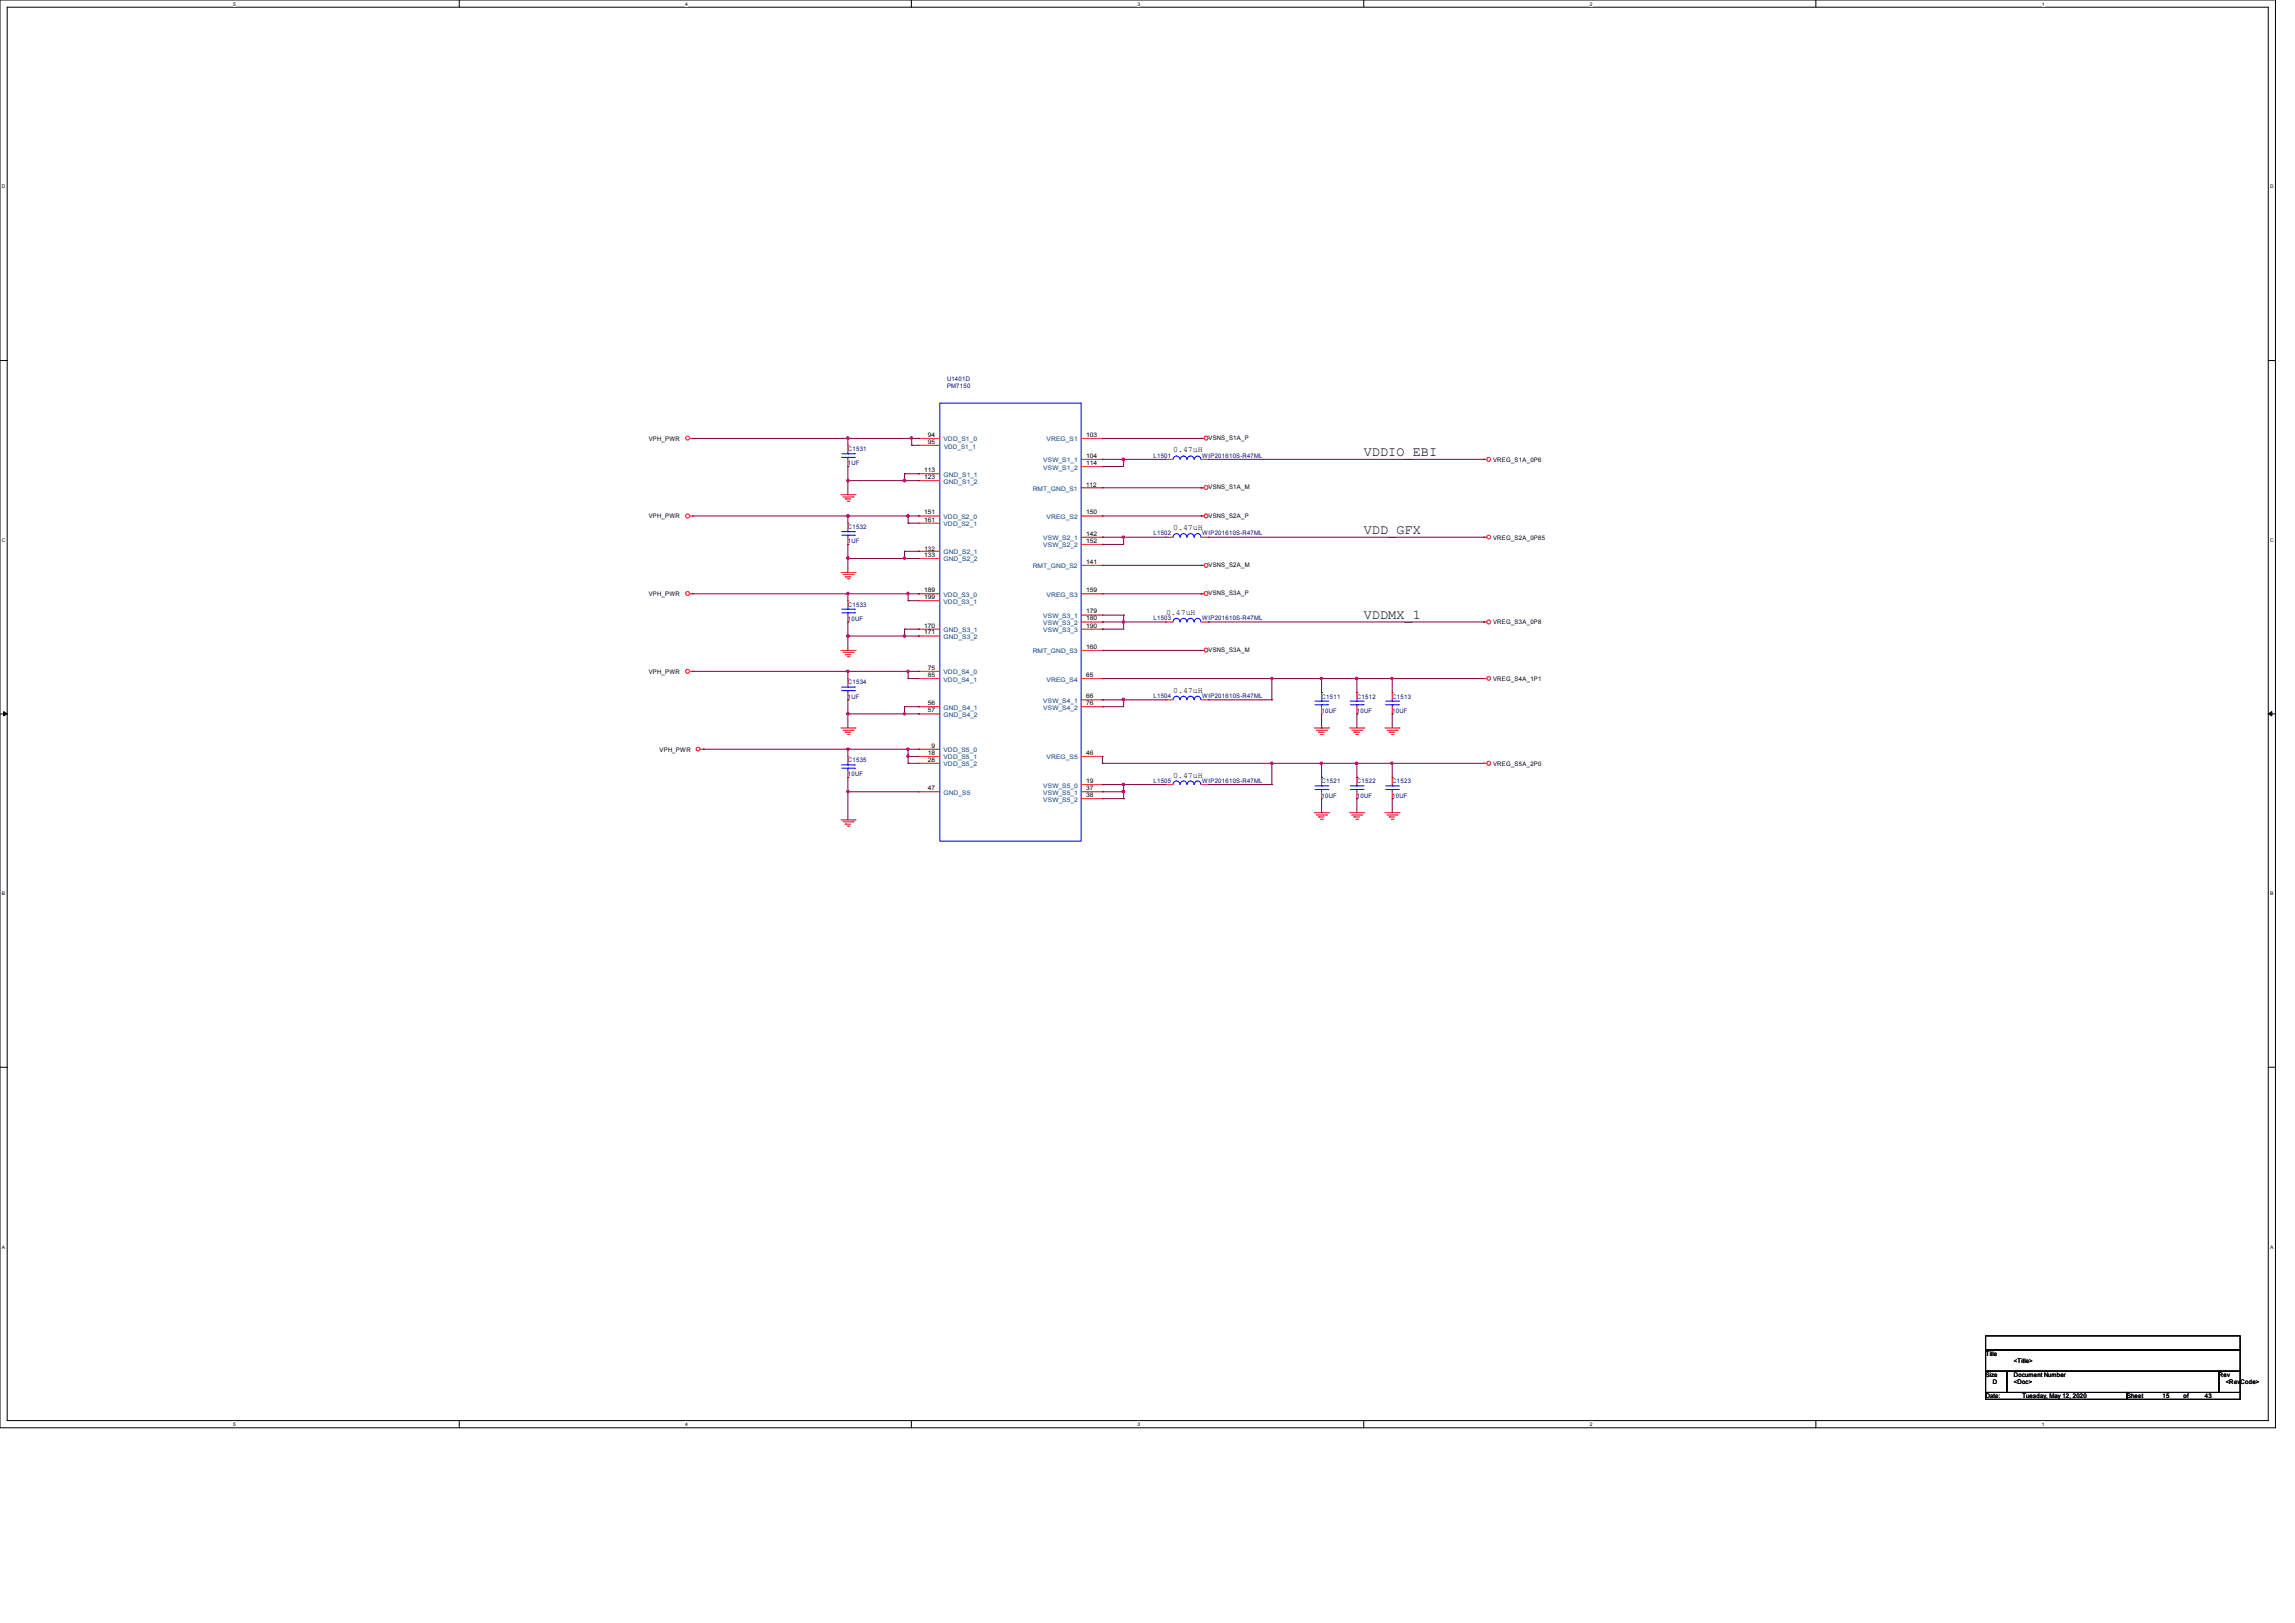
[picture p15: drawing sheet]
<svg xmlns="http://www.w3.org/2000/svg" width="297mm" height="210mm" viewBox="0 0 297 210" stroke-linecap="round" stroke-linejoin="round" font-family="sans-serif">
<defs><g id="words">
<g font-size="1.7">
<text x="176.5" y="59">VDDIO_EBI</text>
<text x="176.5" y="69.1">VDD_GFX</text>
<text x="176.5" y="80.1">VDDMX_1</text>
</g>
<g font-size="1.1">
<text x="151.8" y="58.5">0.47uH</text>
<text x="151.8" y="68.6">0.47uH</text>
<text x="150.9" y="79.6">0.47uH</text>
<text x="151.8" y="89.7">0.47uH</text>
<text x="151.8" y="100.6">0.47uH</text>
</g>
<g font-size=".8" fill="#000080">
<text x="122.6" y="49.2">U1401D</text>
<text x="122.6" y="50.2">PM7150</text>
<text x="109.7" y="58.4">C1531</text>
<text x="149.3" y="59.2">L1501</text>
<text x="155.6" y="59.2">WIP201610S-R47ML</text>
<text x="109.7" y="60.2">1UF</text>
<text x="109.7" y="68.5">C1532</text>
<text x="109.7" y="70.3">1UF</text>
<text x="149.3" y="69.3">L1502</text>
<text x="155.6" y="69.3">WIP201610S-R47ML</text>
<text x="109.7" y="78.5">C1533</text>
<text x="109.7" y="80.3">10UF</text>
<text x="149.3" y="80.2">L1503</text>
<text x="155.6" y="80.2">WIP201610S-R47ML</text>
<text x="109.7" y="88.6">C1534</text>
<text x="109.7" y="90.4">1UF</text>
<text x="149.3" y="90.3">L1504</text>
<text x="155.6" y="90.3">WIP201610S-R47ML</text>
<text x="171" y="90.4">C1511</text>
<text x="171" y="92.2">10UF</text>
<text x="175.6" y="90.4">C1512</text>
<text x="175.6" y="92.2">10UF</text>
<text x="180.2" y="90.4">C1513</text>
<text x="180.2" y="92.2">10UF</text>
<text x="109.7" y="98.6">C1535</text>
<text x="109.7" y="100.5">10UF</text>
<text x="149.3" y="101.3">L1505</text>
<text x="155.6" y="101.3">WIP201610S-R47ML</text>
<text x="171" y="101.3">C1521</text>
<text x="175.6" y="101.3">C1522</text>
<text x="180.2" y="101.3">C1523</text>
<text x="171" y="103.2">10UF</text>
<text x="175.6" y="103.2">10UF</text>
<text x="180.2" y="103.2">10UF</text>
</g>
<g font-size=".8">
<text x="84" y="57">VPH_PWR</text>
<text x="120.1" y="56.5">94</text>
<text x="120.1" y="57.4">95</text>
<text x="140.6" y="56.5">103</text>
<text x="140.6" y="59.2">104</text>
<text x="156.4" y="56.9">VSNS_S1A_P</text>
<text x="193.2" y="59.8">VREG_S1A_0P6</text>
<text x="119.6" y="61.1">113</text>
<text x="119.6" y="62">123</text>
<text x="140.5" y="62.9">112</text>
<text x="140.6" y="60.2">114</text>
<text x="156.4" y="63.3">VSNS_S1A_M</text>
<text x="84" y="67.1">VPH_PWR</text>
<text x="119.6" y="66.5">151</text>
<text x="119.6" y="67.5">161</text>
<text x="119.6" y="71.3">132</text>
<text x="140.6" y="66.5">150</text>
<text x="140.6" y="69.3">142</text>
<text x="140.6" y="70.2">152</text>
<text x="156.4" y="67">VSNS_S2A_P</text>
<text x="193.2" y="69.8">VREG_S2A_0P85</text>
<text x="84" y="77.1">VPH_PWR</text>
<text x="119.6" y="72.1">133</text>
<text x="119.6" y="76.6">189</text>
<text x="119.6" y="77.5">199</text>
<text x="140.6" y="72.9">141</text>
<text x="140.6" y="76.6">159</text>
<text x="156.4" y="73.4">VSNS_S2A_M</text>
<text x="156.4" y="77">VSNS_S3A_P</text>
<text x="119.6" y="81.2">170</text>
<text x="119.6" y="82.1">171</text>
<text x="140.6" y="79.4">179</text>
<text x="140.6" y="80.3">180</text>
<text x="140.6" y="81.2">190</text>
<text x="140.6" y="83.9">160</text>
<text x="193.2" y="80.8">VREG_S3A_0P8</text>
<text x="84" y="87.2">VPH_PWR</text>
<text x="120.1" y="86.7">75</text>
<text x="120.1" y="87.6">85</text>
<text x="140.6" y="87.6">65</text>
<text x="156.4" y="84.4">VSNS_S3A_M</text>
<text x="193.2" y="88.1">VREG_S4A_1P1</text>
<text x="120.1" y="91.2">56</text>
<text x="120.1" y="92.2">57</text>
<text x="140.6" y="90.3">66</text>
<text x="140.6" y="91.2">76</text>
<text x="85.3" y="97.2">VPH_PWR</text>
<text x="120.1" y="97.7">18</text>
<text x="120.1" y="98.6">28</text>
<text x="120.5" y="96.7">9</text>
<text x="140.6" y="97.7">46</text>
<text x="140.6" y="101.3">19</text>
<text x="193.2" y="99.1">VREG_S5A_2P0</text>
<text x="120.1" y="102.2">47</text>
<text x="140.6" y="102.2">37</text>
<text x="140.6" y="103.1">38</text>
<text x="257" y="175.4">Title</text>
<text x="257" y="178.2">Size</text>
<text x="257.9" y="179.1">D</text>
<text x="260.6" y="178.2">Document Number</text>
<text x="260.6" y="179.1">&lt;Doc&gt;</text>
<text x="260.6" y="176.4">&lt;Title&gt;</text>
<text x="287.2" y="178.2">Rev</text>
<text x="288.1" y="179.1">&lt;RevCode&gt;</text>
<text x="257" y="180.9">Date:</text>
<text x="261.7" y="180.9">Tuesday, May 12, 2020</text>
<text x="275.3" y="180.9">Sheet</text>
<text x="279.8" y="180.9">15</text>
<text x="282.6" y="180.9">of</text>
<text x="285.3" y="180.9">43</text>
</g>
<g font-size=".8" fill="#004080">
<text x="122.1" y="57.1">VDD_S1_0</text>
<text x="122.2" y="58">VDD_S1_1</text>
<text x="135" y="59.8">VSW_S1_1</text>
<text x="135.4" y="57.1">VREG_S1</text>
<text x="122.1" y="61.7">GND_S1_1</text>
<text x="122.1" y="62.6">GND_S1_2</text>
<text x="133.7" y="63.5">RMT_GND_S1</text>
<text x="135" y="60.7">VSW_S1_2</text>
<text x="122.1" y="67.1">VDD_S2_0</text>
<text x="122.1" y="71.7">GND_S2_1</text>
<text x="122.1" y="68.1">VDD_S2_1</text>
<text x="135" y="69.9">VSW_S2_1</text>
<text x="135" y="70.8">VSW_S2_2</text>
<text x="135.4" y="67.1">VREG_S2</text>
<text x="122.1" y="72.6">GND_S2_2</text>
<text x="122.1" y="77.2">VDD_S3_0</text>
<text x="133.7" y="73.5">RMT_GND_S2</text>
<text x="135.4" y="77.2">VREG_S3</text>
<text x="122.1" y="81.8">GND_S3_1</text>
<text x="122.1" y="82.7">GND_S3_2</text>
<text x="122.1" y="78.1">VDD_S3_1</text>
<text x="135" y="80">VSW_S3_1</text>
<text x="135" y="80.9">VSW_S3_2</text>
<text x="135" y="81.8">VSW_S3_3</text>
<text x="122.1" y="87.2">VDD_S4_0</text>
<text x="122.1" y="88.2">VDD_S4_1</text>
<text x="133.7" y="84.5">RMT_GND_S3</text>
<text x="135.4" y="88.2">VREG_S4</text>
<text x="122.1" y="91.8">GND_S4_1</text>
<text x="122.1" y="92.8">GND_S4_2</text>
<text x="135" y="90.9">VSW_S4_1</text>
<text x="135" y="91.8">VSW_S4_2</text>
<text x="122.1" y="98.3">VDD_S5_1</text>
<text x="122.1" y="97.3">VDD_S5_0</text>
<text x="122.1" y="99.1">VDD_S5_2</text>
<text x="135" y="101.9">VSW_S5_0</text>
<text x="135.4" y="98.3">VREG_S5</text>
<text x="122.1" y="102.8">GND_S5</text>
<text x="135" y="102.8">VSW_S5_1</text>
<text x="135" y="103.7">VSW_S5_2</text>
</g>
<g font-size=".6">
<text x="30.2" y=".7">5</text>
<text x="88.7" y=".7">4</text>
<text x="147.2" y=".7">3</text>
<text x="205.7" y=".7">2</text>
<text x="264.2" y=".7">1</text>
<text x=".3" y="24.4">D</text>
<text x="293.8" y="24.4">D</text>
<text x=".3" y="70.1">C</text>
<text x="293.8" y="70.1">C</text>
<text x=".3" y="115.8">B</text>
<text x="293.8" y="115.8">B</text>
<text x=".3" y="161.5">A</text>
<text x="293.8" y="161.5">A</text>
<text x="30.2" y="184.5">5</text>
<text x="88.7" y="184.5">4</text>
<text x="147.2" y="184.5">3</text>
<text x="205.7" y="184.5">2</text>
<text x="264.2" y="184.5">1</text>
</g>
</g></defs>
<path d="M0 0h294.5v184.7h-294.5zM.9 .9h292.6v182.9h-292.6z" fill="none" stroke="#000" stroke-width=".13"/>
<g fill="#fff">
<path d="M30.2 .1h.3v.7h-.3z"/>
<path d="M30.2 183.9h.3v.8h-.3z"/>
</g>
<path d="M59.4 0v.9M59.4 183.8v.9" fill="none" stroke="#000" stroke-width=".13"/>
<g fill="#fff">
<path d="M88.7 .1h.3v.7h-.3z"/>
<path d="M88.7 183.9h.3v.8h-.3z"/>
</g>
<path d="M117.9 0v.9M117.9 183.8v.9" fill="none" stroke="#000" stroke-width=".13"/>
<g fill="#fff">
<path d="M147.2 .1h.3v.7h-.3z"/>
<path d="M147.2 183.9h.3v.8h-.3z"/>
</g>
<path d="M176.5 0v.9M176.5 183.8v.9" fill="none" stroke="#000" stroke-width=".13"/>
<g fill="#fff">
<path d="M205.7 .1h.4v.7h-.4z"/>
<path d="M205.7 183.9h.4v.8h-.4z"/>
</g>
<path d="M235 0v.9M235 183.8v.9" fill="none" stroke="#000" stroke-width=".13"/>
<g fill="#fff">
<path d="M264.2 .1h.4v.7h-.4z"/>
<path d="M264.2 183.9h.4v.8h-.4z"/>
<path d="M.3 23.8h.4v.7h-.4z"/>
<path d="M293.8 23.8h.5v.7h-.5z"/>
<path d="M.3 69.5h.4v.7h-.4z"/>
<path d="M293.8 69.5h.5v.7h-.5z"/>
</g>
<path d="M0 46.7h.9M293.5 46.7h1" fill="none" stroke="#000" stroke-width=".13"/>
<g fill="#fff">
<path d="M.3 115.2h.4v.8h-.4z"/>
<path d="M293.8 115.2h.4v.8h-.4z"/>
</g>
<path d="M0 92.4h.9M293.5 92.4h1" fill="none" stroke="#000" stroke-width=".13"/>
<path d="M.5 92.1l.4 .3-.4 .2zM293.5 92.4l.5-.3v.5z" fill="#000" stroke="#000" stroke-width=".13"/>
<g fill="#fff">
<path d="M.3 161h.3v.7h-.3z"/>
<path d="M293.8 161h.4v.7h-.4z"/>
</g>
<path d="M0 138.1h.9M293.5 138.1h1M257 172.8h32.9v1.9h-32.9zM257 174.7h32.9v2.7h-32.9zM257 177.4h2.7v2.8h-2.7zM259.7 177.4h27.4v2.8h-27.4zM287.1 177.4h2.8v2.8h-2.8zM257 180.2h18.3v.9h-18.3zM275.3 180.2h14.6v.9h-14.6z" fill="none" stroke="#000" stroke-width=".13"/>
<g fill="none" stroke="#f00" stroke-width=".13">
<path d="M89.3 56.7h.3M89.6 56.7h.1M109.7 57.6h.1M109.7 57.6v.9M109.7 59.4v1M118.9 56.7h.1M118.9 57.6h.1M118.9 56.7h2.7M118.9 57.6h2.7M139.9 56.7h2.8M139.9 59.4h2.8M142.7 56.7h.1"/>
<path d="M142.7 59.4h.1M150.9 59.4h.1M150.9 59.4h.9M155.4 56.7h.1M155.4 56.7h.4M155.4 59.4h1M156.4 59.4h.1M192 59.4h.1M192 59.4h.4M89.3 66.8h.3M89.3 76.8h.3M89.6 66.8h.1"/>
<path d="M89.6 76.8h.1M108.8 64h1.9M108.8 74.1h1.9M109.1 64.3h1.3M109.1 74.3h1.3M109.4 64.6h.1M109.4 74.6h.1M109.4 64.6h.7M109.4 74.6h.7M109.6 64.9h.3M109.6 74.9h.3M109.7 60.4h.1"/>
<path d="M109.7 77.7h.1M109.7 67.7h.1M109.7 70.4h.1M109.7 67.7v.9M109.7 69.5v.9M109.7 77.7v1M109.7 79.6v.9M109.9 64.9h.1M109.9 74.9h.1M110.4 64.3h.1M110.4 74.3h.1M110.7 64h.1"/>
<path d="M110.7 74.1h.1M118.9 61.3h.1M118.9 62.2h.1M118.9 66.8h.1M118.9 71.3h.1M118.9 72.3h.1M118.9 76.8h.1M118.9 67.7h.1M118.9 77.7h.1M118.9 66.8h2.7M118.9 76.8h2.7M118.9 61.3h2.7"/>
<path d="M118.9 62.2h2.7M118.9 71.3h2.7M118.9 72.3h2.7M118.9 67.7h2.7M118.9 77.7h2.7M139.9 66.8h2.8M139.9 69.5h2.8M139.9 76.8h2.8M139.9 63.1h2.8M139.9 73.2h2.8M139.9 60.4h2.8M139.9 70.4h2.8"/>
<path d="M139.9 79.6h2.8M142.7 60.4h.1M142.7 63.1h.1M142.7 66.8h.1M142.7 69.5h.1M142.7 70.4h.1M142.7 73.2h.1M142.7 76.8h.1M142.7 79.6h.1M150.9 69.5h.1M150.9 69.5h.9M155.4 63.1h.1"/>
<path d="M155.4 66.8h.1M155.4 73.2h.1M155.4 76.8h.1M155.4 66.8h.4M155.4 69.5h1M155.4 76.8h.4M155.4 63.1h.4M155.4 73.2h.4M156.4 69.5h.1M192 69.5h.1M192 69.5h.4M89.3 86.9h.3"/>
<path d="M89.6 86.9h.1M90.6 96.9h.4M91 96.9h.1M108.8 84.2h1.9M108.8 94.2h1.9M109.1 84.4h1.3M109.1 94.5h1.3M109.4 84.7h.1M109.4 94.7h.1M109.4 84.7h.7M109.4 94.7h.7M109.6 85h.3"/>
<path d="M109.6 95h.3M109.7 97.9h.1M109.7 87.8h.1M109.7 90.6h.1M109.7 80.5h.1M109.7 87.8v.9M109.7 89.6v1M109.7 97.9v.9M109.7 99.7v.9M109.9 85h.1M109.9 95h.1M110.4 84.4h.1"/>
<path d="M110.4 94.5h.1M110.7 84.2h.1M110.7 94.2h.1M118.9 81.4h.1M118.9 82.3h.1M118.9 86.9h.1M118.9 91.4h.1M118.9 92.4h.1M118.9 87.8h.1M118.9 97.9h.1M118.9 96.9h.1M118.9 98.8h.1"/>
<path d="M118.9 86.9h2.7M118.9 87.8h2.7M118.9 96.9h2.7M118.9 98.8h2.7M118.9 81.4h2.7M118.9 82.3h2.7M118.9 91.4h2.7M118.9 92.4h2.7M118.9 97.9h2.7M139.9 80.5h2.8M139.9 84.2h2.8M139.9 87.8h2.8"/>
<path d="M139.9 90.6h2.8M139.9 81.4h2.8M139.9 91.4h2.8M139.9 97.9h2.8M142.7 80.5h.1M142.7 81.4h.1M142.7 84.2h.1M142.7 87.8h.1M142.7 90.6h.1M142.7 91.4h.1M142.7 97.9h.1M150.9 80.5h.1"/>
<path d="M150.9 90.6h.1M150.9 80.5h.9M150.9 90.6h.9M155.4 84.2h.1M155.4 80.5h1M155.4 84.2h.4M155.4 90.6h1M156.4 80.5h.1M156.4 90.6h.1M170.1 94.2h1.8M170.3 94.5h1.4M170.6 94.7h.1"/>
<path d="M170.6 94.7h.8M170.9 95h.2M171 89.6h.1M171 92.4h.1M171 89.6v1M171 91.4v1M171.1 95h.1M171.7 94.5h.1M171.9 94.2h.1M174.7 94.2h1.8M174.9 94.5h1.3M175.2 94.7h.1"/>
<path d="M175.2 94.7h.7M175.5 95h.2M175.6 89.6h.1M175.6 92.4h.1M175.6 89.6v1M175.6 91.4v1M175.7 95h.1M176.2 94.5h.1M176.5 94.2h.1M179.2 94.2h1.9M179.5 94.5h1.3M179.8 94.7h.1"/>
<path d="M179.8 94.7h.7M180 95h.3M180.2 89.6h.1M180.2 92.4h.1M180.2 89.6v1M180.2 91.4v1M180.3 95h.1M180.8 94.5h.1M181.1 94.2h.1M192 80.5h.1M192 87.8h.1M192 98.8h.1"/>
<path d="M192 80.5h.4M192 87.8h.4M192 98.8h.4M108.8 106.1h1.9M109.1 106.3h1.3M109.4 106.6h.1M109.4 106.6h.7M109.6 106.9h.3M109.7 100.6h.1M109.9 106.9h.1M110.4 106.3h.1M110.7 106.1h.1"/>
<path d="M118.9 102.4h.1M118.9 102.4h2.7M139.9 102.4h2.8M139.9 101.5h2.8M139.9 103.3h2.8M142.7 101.5h.1M142.7 102.4h.1M142.7 103.3h.1M150.9 101.5h.1M150.9 101.5h.9M155.4 101.5h1M156.4 101.5h.1"/>
<path d="M170.1 105.2h1.8M170.3 105.5h1.4M170.6 105.7h.1M170.6 105.7h.8M170.9 106h.2M171 100.6h.1M171 103.3h.1M171 100.6v.9M171 102.4v.9M171.1 106h.1M171.7 105.5h.1M171.9 105.2h.1"/>
<path d="M174.7 105.2h1.8M174.9 105.5h1.3M175.2 105.7h.1M175.2 105.7h.7M175.5 106h.2M175.6 100.6h.1M175.6 103.3h.1M175.6 100.6v.9M175.6 102.4v.9M175.7 106h.1M176.2 105.5h.1M176.5 105.2h.1"/>
<path d="M179.2 105.2h1.9M179.5 105.5h1.3M179.8 105.7h.1M179.8 105.7h.7M180 106h.3M180.2 100.6h.1M180.2 103.3h.1M180.2 100.6v.9M180.2 102.4v.9M180.3 106h.1M180.8 105.5h.1M181.1 105.2h.1"/>
<circle cx="89" cy="56.7" r=".25"/>
<circle cx="156.1" cy="56.7" r=".25"/>
<circle cx="192.7" cy="59.4" r=".25"/>
<circle cx="89" cy="66.8" r=".25"/>
<circle cx="89" cy="76.8" r=".25"/>
<circle cx="156.1" cy="73.2" r=".25"/>
<circle cx="156.1" cy="76.8" r=".25"/>
<circle cx="156.1" cy="66.8" r=".25"/>
<circle cx="156.1" cy="63.1" r=".25"/>
<circle cx="192.7" cy="69.5" r=".24"/>
<circle cx="89" cy="86.9" r=".25"/>
<circle cx="90.3" cy="96.9" r=".24"/>
<circle cx="156.1" cy="84.1" r=".25"/>
<circle cx="192.7" cy="98.8" r=".25"/>
<circle cx="192.7" cy="80.5" r=".25"/>
<circle cx="192.7" cy="87.8" r=".24"/>
</g>
<g fill="none" stroke="#00f" stroke-width=".13">
<path d="M108.9 59.2h1.7M108.9 58.7h1.7M109.7 58.7h.1M109.7 59.2h.1M109.7 58.5v.2M109.7 59.2v.2M110.6 59.2h.1M110.6 58.7h.1M121.6 52.2h18.3v56.6h-18.3zM151.8 59.4a.45 .45 0 0 1 .5-.4 .45 .45 0 0 1 .4 .4M152.7 59.4a.42 .42 0 0 1 .5-.4 .42 .42 0 0 1 .4 .4M153.6 59.4a.45 .45 0 0 1 .5-.4 .45 .45 0 0 1 .4 .4"/>
<path d="M154.6 59.4a.42 .42 0 0 1 .4-.4 .42 .42 0 0 1 .4 .4M108.9 79.3h1.7M108.9 78.8h1.7M108.9 69.3h1.7M108.9 68.8h1.7M109.7 78.8h.1M109.7 79.3h.1M109.7 68.8h.1M109.7 69.3h.1M109.7 68.6v.2M109.7 69.3v.2M109.7 78.7v.1"/>
<path d="M109.7 79.3v.3M110.6 79.3h.1M110.6 78.8h.1M110.6 69.3h.1M110.6 68.8h.1M152.7 69.5a.44 .44 0 0 0-.4-.5 .44 .44 0 0 0-.5 .5M153.6 69.5a.43 .43 0 0 0-.4-.5 .43 .43 0 0 0-.5 .5M154.5 69.5a.44 .44 0 0 0-.4-.5 .44 .44 0 0 0-.5 .5M155.4 69.5a.43 .43 0 0 0-.4-.5 .43 .43 0 0 0-.4 .5M108.9 99.4h1.7M108.9 99h1.7M108.9 89.4h1.7"/>
<path d="M108.9 88.9h1.7M109.7 99h.1M109.7 99.4h.1M109.7 88.9h.1M109.7 89.4h.1M109.7 88.7v.2M109.7 89.4v.2M109.7 98.8v.2M109.7 99.4v.3M110.6 99.4h.1M110.6 99h.1M110.6 89.4h.1"/>
<path d="M110.6 88.9h.1M152.7 80.5a.44 .44 0 0 0-.4-.5 .44 .44 0 0 0-.5 .5M152.7 90.5a.44 .44 0 0 0-.4-.4 .44 .44 0 0 0-.5 .5M153.6 80.5a.43 .43 0 0 0-.4-.5 .43 .43 0 0 0-.5 .5M153.6 90.5a.43 .43 0 0 0-.4-.4 .43 .43 0 0 0-.5 .5M154.5 80.5a.44 .44 0 0 0-.4-.5 .44 .44 0 0 0-.5 .5M154.5 90.5a.44 .44 0 0 0-.4-.4 .44 .44 0 0 0-.5 .5M155.4 80.5a.43 .43 0 0 0-.4-.5 .43 .43 0 0 0-.4 .5M155.4 90.5a.43 .43 0 0 0-.4-.4 .43 .43 0 0 0-.4 .5M170.2 91.2h1.6M170.2 90.7h1.6M171 90.7h.1"/>
<path d="M171 91.2h.1M171 90.6v.1M171 91.2v.2M171.8 91.2h.1M171.8 90.7h.1M174.8 91.2h1.6M174.8 90.7h1.6M175.6 90.7h.1M175.6 91.2h.1M175.6 90.6v.1M175.6 91.2v.2M176.4 91.2h.1"/>
<path d="M176.4 90.7h.1M179.3 91.2h1.7M179.3 90.7h1.7M180.2 90.7h.1M180.2 91.2h.1M180.2 90.6v.1M180.2 91.2v.2M181 91.2h.1M181 90.7h.1M152.7 101.5a.44 .44 0 0 0-.4-.5 .44 .44 0 0 0-.5 .5M153.6 101.5a.43 .43 0 0 0-.4-.5 .43 .43 0 0 0-.5 .5M154.5 101.5a.44 .44 0 0 0-.4-.5 .44 .44 0 0 0-.5 .5"/>
<path d="M155.4 101.5a.43 .43 0 0 0-.4-.5 .43 .43 0 0 0-.4 .5M170.2 102.2h1.6M170.2 101.7h1.6M171 101.7h.1M171 102.2h.1M171 101.5v.2M171 102.2v.2M171.8 102.2h.1M171.8 101.7h.1M174.8 102.2h1.6M174.8 101.7h1.6M175.6 101.7h.1"/>
<path d="M175.6 102.2h.1M175.6 101.5v.2M175.6 102.2v.2M176.4 102.2h.1M176.4 101.7h.1M179.3 102.2h1.7M179.3 101.7h1.7M180.2 101.7h.1M180.2 102.2h.1M180.2 101.5v.2M180.2 102.2v.2M181 102.2h.1"/>
<path d="M181 101.7h.1"/>
</g>
<g fill="none" stroke="#800040" stroke-width=".13">
<path d="M89.6 56.7h29.3M109.7 56.7h.1M109.7 56.7v.9M118 56.7h.1M118 57.6h.1M118 56.7v.9M118 57.6h.9M118.9 56.7h.1M142.7 59.4h.1M142.7 56.7h12.7M142.7 59.4h8.2M145.4 59.4h.1"/>
<path d="M145.4 59.4v1h-2.7M155.4 56.7h.1M156.4 59.4h35.6M192 59.4h.1M89.6 66.8h29.3M89.6 76.8h29.3M109.7 60.4h.1M109.7 62.2h.1M109.7 66.8h.1M109.7 70.4h.1M109.7 72.3h.1M109.7 76.8h.1"/>
<path d="M109.7 60.4v3.6M109.7 66.8v.9M109.7 70.4v3.7M109.7 76.8v.9M109.7 62.2h9.2M109.7 72.3h9.2M117.1 61.3h.1M117.1 71.3h.1M117.1 61.3h1.8M117.1 61.3v.9M117.1 71.3v1M117.1 71.3h1.8"/>
<path d="M117.5 66.8h.1M117.5 67.7h.1M117.5 76.8h.1M117.5 77.7h.1M117.5 66.8v.9M117.5 76.8v.9M117.5 67.7h1.4M117.5 77.7h1.4M118.9 61.3h.1M118.9 62.2h.1M118.9 66.8h.1M118.9 71.3h.1"/>
<path d="M118.9 72.3h.1M118.9 76.8h.1M142.7 60.4h.1M142.7 69.5h.1M142.7 70.4h.1M142.7 63.1h12.7M142.7 66.8h12.7M142.7 69.5h8.2M142.7 73.2h12.7M142.7 76.8h12.7M142.7 79.6h2.7M145.4 69.5h.1"/>
<path d="M145.4 79.6h.1M145.4 69.5v.9h-2.7M145.4 79.6v1.8h-2.7M155.4 63.1h.1M155.4 66.8h.1M155.4 73.2h.1M155.4 76.8h.1M156.4 69.5h35.6M192 69.5h.1M89.6 86.9h.1M89.6 86.9h29.3M91 96.9h.1"/>
<path d="M91 96.9h27.9M109.7 80.5h.1M109.7 82.3h.1M109.7 86.9h.1M109.7 90.6h.1M109.7 92.4h.1M109.7 96.9h.1M109.7 80.5v3.7M109.7 86.9v.9M109.7 90.6v3.6M109.7 96.9v1M109.7 82.3h9.2"/>
<path d="M109.7 92.4h9.2M117.1 81.4h.1M117.1 91.4h.1M117.1 81.4v.9M117.1 91.4v1M117.1 81.4h1.8M117.1 91.4h1.8M117.5 86.9h.1M117.5 87.8h.1M117.5 96.9h.1M117.5 97.9h.1M117.5 98.8h.1"/>
<path d="M117.5 86.9v.9M117.5 96.9v1.9M117.5 87.8h1.4M117.5 97.9h1.4M117.5 98.8h1.4M118.9 81.4h.1M118.9 82.3h.1M118.9 86.9h.1M118.9 91.4h.1M118.9 92.4h.1M118.9 96.9h.1M142.7 80.5h.1"/>
<path d="M142.7 81.4h.1M142.7 90.6h.1M142.7 91.4h.1M142.7 98.8h.1M142.7 80.5h8.2M142.7 84.2h12.7M142.7 87.8h49.3M142.7 90.6h8.2M142.7 97.9v.9M142.7 98.8h49.3M145.4 80.5h.1M145.4 90.6h.1"/>
<path d="M145.4 90.6v.8h-2.7M155.4 84.2h.1M156.4 80.5h35.6M156.4 90.6h8.2M164.6 87.8h.1M164.6 90.6h.1M164.6 98.8h.1M164.6 87.8v2.8M164.6 98.8v2.7M171 87.8h.1M171 89.6h.1M171 98.8h.1"/>
<path d="M171 94.2h.1M171 87.8v1.8M171 92.4v1.8M171 98.8v1.8M175.6 87.8h.1M175.6 89.6h.1M175.6 98.8h.1M175.6 92.4h.1M175.6 87.8v1.8M175.6 92.4v1.8M175.6 98.8v1.8M180.2 87.8h.1"/>
<path d="M180.2 92.4h.1M180.2 98.8h.1M180.2 87.8v1.8M180.2 92.4v1.8M180.2 98.8v1.8M192 80.5h.1M109.7 100.6h.1M109.7 102.4h.1M109.7 100.6v5.5M109.7 102.4h9.2M142.7 101.5h.1M142.7 102.4h.1"/>
<path d="M142.7 101.5h8.2M142.7 102.4h2.7M142.7 103.3h2.7M145.4 102.4h.1M145.4 101.5h.1M145.4 103.3h.1M145.4 101.5v1.8M156.4 101.5h8.2M164.6 101.5h.1M171 100.6h.1M171 105.2h.1M171 103.3v1.9"/>
<path d="M175.6 100.6h.1M175.6 103.3h.1M175.6 103.3v1.9M180.2 103.3h.1M180.2 103.3v1.9"/>
</g>
<g fill="#f0f" stroke="#f0f" stroke-width=".13">
<path d="M145.3 69.4h.2v.2h-.2z" fill-rule="evenodd"/>
<path d="M164.5 87.7h.2v.2h-.2z" fill-rule="evenodd"/>
<path d="M170.9 87.7h.2v.2h-.2z" fill-rule="evenodd"/>
<path d="M116.9 92.2h.3v.3h-.3z" fill-rule="evenodd"/>
<path d="M109.6 92.2h.2v.3h-.2z" fill-rule="evenodd"/>
<path d="M109.6 96.8h.2v.2h-.2z" fill-rule="evenodd"/>
<path d="M145.3 101.4h.2v.2h-.2z" fill-rule="evenodd"/>
<path d="M175.4 87.7h.3v.2h-.3z" fill-rule="evenodd"/>
<path d="M180 87.7h.2v.2h-.2z" fill-rule="evenodd"/>
<path d="M145.3 69.4h.2v.2h-.2z" fill-rule="evenodd"/>
<path d="M164.5 87.7h.2v.2h-.2z" fill-rule="evenodd"/>
<path d="M170.9 87.7h.2v.2h-.2z" fill-rule="evenodd"/>
<path d="M116.9 92.2h.3v.3h-.3z" fill-rule="evenodd"/>
<path d="M109.6 92.2h.2v.3h-.2z" fill-rule="evenodd"/>
<path d="M109.6 96.8h.2v.2h-.2z" fill-rule="evenodd"/>
<path d="M145.3 101.4h.2v.2h-.2z" fill-rule="evenodd"/>
<path d="M175.4 87.7h.3v.2h-.3z" fill-rule="evenodd"/>
<path d="M180 87.7h.2v.2h-.2z" fill-rule="evenodd"/>
<circle cx="109.7" cy="56.7" r=".17"/>
<circle cx="117.9" cy="56.7" r=".17"/>
<circle cx="145.4" cy="59.4" r=".17"/>
<circle cx="117.1" cy="62.2" r=".17"/>
<circle cx="109.7" cy="62.2" r=".17"/>
<circle cx="109.7" cy="66.8" r=".17"/>
<circle cx="117.5" cy="66.7" r=".16"/>
<circle cx="117.1" cy="72.2" r=".17"/>
<circle cx="109.7" cy="72.2" r=".17"/>
<circle cx="109.7" cy="76.8" r=".17"/>
<circle cx="117.5" cy="76.8" r=".16"/>
<circle cx="145.4" cy="80.5" r=".17"/>
<circle cx="117.1" cy="82.3" r=".17"/>
<circle cx="109.7" cy="82.3" r=".17"/>
<circle cx="109.7" cy="86.9" r=".17"/>
<circle cx="117.5" cy="86.9" r=".16"/>
<circle cx="145.4" cy="90.5" r=".17"/>
<circle cx="117.5" cy="96.9" r=".15"/>
<circle cx="117.5" cy="97.8" r=".16"/>
<circle cx="164.6" cy="98.8" r=".17"/>
<circle cx="171" cy="98.8" r=".17"/>
<circle cx="175.6" cy="98.8" r=".17"/>
<circle cx="145.4" cy="102.4" r=".17"/>
<circle cx="109.7" cy="102.4" r=".17"/>
<circle cx="180.1" cy="98.8" r=".17"/>
</g>
<use href="#words"/>
</svg>
